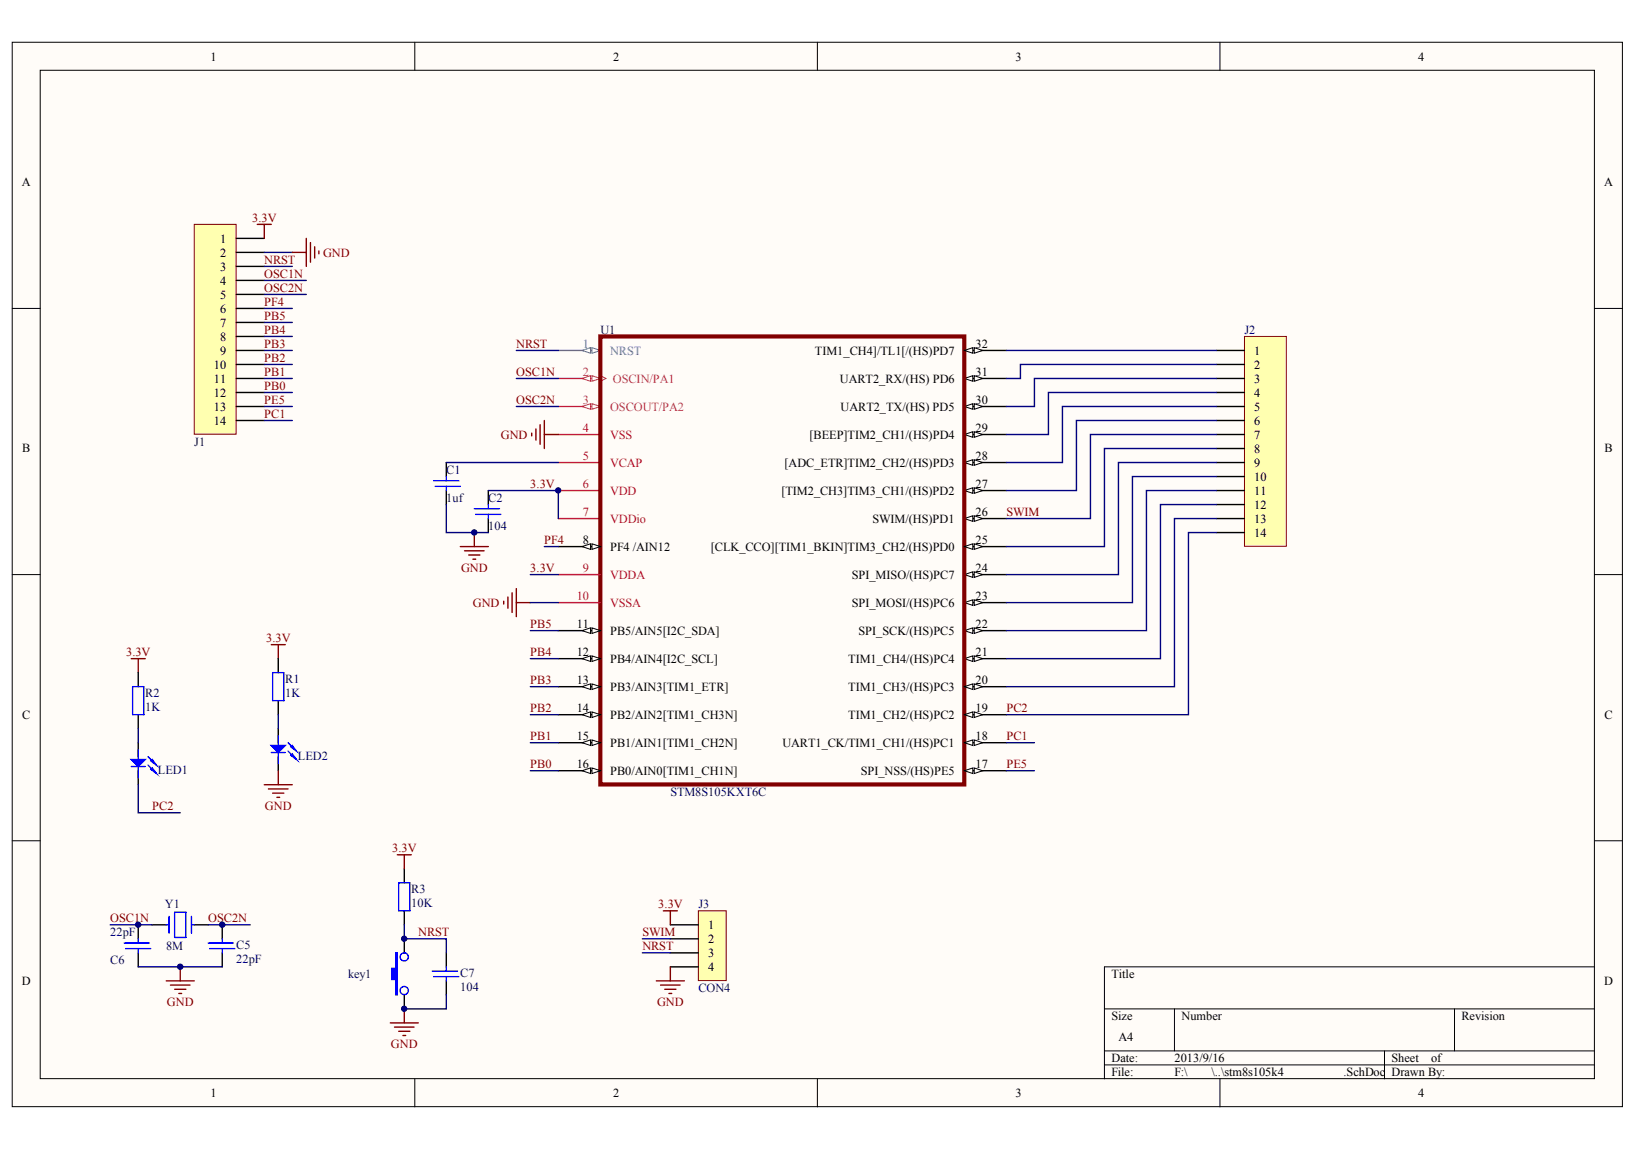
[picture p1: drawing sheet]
<svg xmlns="http://www.w3.org/2000/svg" width="289mm" height="203mm" viewBox="0 0 289 203" stroke-linecap="round" stroke-linejoin="round" font-family="sans-serif">
<defs><g id="words">
<g font-size="2.2">
<text x="37.1" y="10.7">1</text>
<text x="108.1" y="10.7">2</text>
<text x="179.2" y="10.7">3</text>
<text x="250.2" y="10.7">4</text>
<text x="3.9" y="32.9">A</text>
<text x="283" y="32.9">A</text>
<text x="38.9" y="42.8">1</text>
<text x="38.9" y="45.3">2</text>
<text x="38.9" y="47.8">3</text>
<text x="38.9" y="50.2">4</text>
<text x="38.9" y="52.7">5</text>
<text x="38.9" y="55.2">6</text>
<text x="38.9" y="57.7">7</text>
<text x="37.7" y="65.1">10</text>
<text x="38.9" y="60.1">8</text>
<text x="38.9" y="62.6">9</text>
<text x="143.8" y="62.6">TIM1_CH4]/TL1[/(HS)PD7</text>
<text x="172.1" y="61.4">32</text>
<text x="221.2" y="62.6">1</text>
<text x="221.2" y="65.1">2</text>
<text x="37.7" y="67.5">11</text>
<text x="37.7" y="70">12</text>
<text x="148.2" y="67.5">UART2_RX/(HS) PD6</text>
<text x="172.1" y="71.2">30</text>
<text x="172.1" y="66.3">31</text>
<text x="221.2" y="67.5">3</text>
<text x="221.2" y="70">4</text>
<text x="37.7" y="72.5">13</text>
<text x="37.7" y="74.9">14</text>
<text x="142.8" y="77.4">[BEEP]TIM2_CH1/(HS)PD4</text>
<text x="148.3" y="72.5">UART2_TX/(HS) PD5</text>
<text x="172.1" y="76.2">29</text>
<text x="221.2" y="72.5">5</text>
<text x="221.2" y="74.9">6</text>
<text x="221.2" y="77.4">7</text>
<text x="3.9" y="79.8">B</text>
<text x="138.4" y="82.4">[ADC_ETR]TIM2_CH2/(HS)PD3</text>
<text x="172.1" y="81.1">28</text>
<text x="221.2" y="79.9">8</text>
<text x="221.2" y="82.4">9</text>
<text x="283" y="79.8">B</text>
<text x="137.8" y="87.3">[TIM2_CH3]TIM3_CH1/(HS)PD2</text>
<text x="172.1" y="86.1">27</text>
<text x="221.2" y="84.8">10</text>
<text x="221.2" y="87.3">11</text>
<text x="221.2" y="89.8">12</text>
<text x="102.8" y="96">8</text>
<text x="153.9" y="92.2">SWIM/(HS)PD1</text>
<text x="172.1" y="91">26</text>
<text x="172.1" y="96">25</text>
<text x="221.2" y="92.2">13</text>
<text x="221.2" y="94.7">14</text>
<text x="107.6" y="97.2">PF4 /AIN12</text>
<text x="125.4" y="97.2">[CLK_CCO][TIM1_BKIN]TIM3_CH2/(HS)PD0</text>
<text x="172.1" y="100.9">24</text>
<text x="150.3" y="102.1">SPI_MISO/(HS)PC7</text>
<text x="150.3" y="107.1">SPI_MOSI/(HS)PC6</text>
<text x="172.1" y="105.8">23</text>
<text x="101.7" y="110.8">11</text>
<text x="107.6" y="112">PB5/AIN5[I2C_SDA]</text>
<text x="151.4" y="112">SPI_SCK/(HS)PC5</text>
<text x="172.1" y="110.8">22</text>
<text x="101.7" y="115.7">12</text>
<text x="107.6" y="117">PB4/AIN4[I2C_SCL]</text>
<text x="149.6" y="117">TIM1_CH4/(HS)PC4</text>
<text x="172.1" y="115.7">21</text>
<text x="101.7" y="120.7">13</text>
<text x="101.7" y="125.6">14</text>
<text x="107.6" y="121.9">PB3/AIN3[TIM1_ETR]</text>
<text x="149.6" y="121.9">TIM1_CH3/(HS)PC3</text>
<text x="172.1" y="125.6">19</text>
<text x="172.1" y="120.7">20</text>
<text x="3.9" y="126.8">C</text>
<text x="101.7" y="130.5">15</text>
<text x="107.6" y="126.8">PB2/AIN2[TIM1_CH3N]</text>
<text x="107.6" y="131.8">PB1/AIN1[TIM1_CH2N]</text>
<text x="138" y="131.8">UART1_CK/TIM1_CH1/(HS)PC1</text>
<text x="149.6" y="126.8">TIM1_CH2/(HS)PC2</text>
<text x="172.1" y="130.5">18</text>
<text x="283" y="126.8">C</text>
<text x="101.7" y="135.5">16</text>
<text x="107.6" y="136.7">PB0/AIN0[TIM1_CH1N]</text>
<text x="151.8" y="136.7">SPI_NSS/(HS)PE5</text>
<text x="172.1" y="135.5">17</text>
<text x="124.9" y="163.9">1</text>
<text x="124.9" y="166.4">2</text>
<text x="3.9" y="173.7">D</text>
<text x="124.9" y="168.8">3</text>
<text x="124.9" y="171.3">4</text>
<text x="196" y="172.5">Title</text>
<text x="283" y="173.7">D</text>
<text x="196" y="179.9">Size</text>
<text x="208.4" y="179.9">Number</text>
<text x="257.8" y="179.9">Revision</text>
<text x="197.3" y="183.6">A4</text>
<text x="196" y="187.3">Date:</text>
<text x="196" y="189.8">File:</text>
<text x="207.2" y="187.3">2013/9/16</text>
<text x="207.2" y="189.8">F:\</text>
<text x="213.7" y="189.8">\..\stm8s105k4</text>
<text x="237" y="189.8">.SchDoc</text>
<text x="245.4" y="187.3">Sheet</text>
<text x="245.4" y="189.8">Drawn By:</text>
<text x="252.5" y="187.3">of</text>
<text x="37.1" y="193.5">1</text>
<text x="108.1" y="193.5">2</text>
<text x="179.2" y="193.5">3</text>
<text x="250.2" y="193.5">4</text>
</g>
<g font-size="2.2" fill="#800000">
<text x="44.5" y="39.1">3.3V</text>
<text x="46.6" y="46.5">NRST</text>
<text x="57" y="45.3">GND</text>
<text x="46.6" y="49">OSC1N</text>
<text x="46.6" y="51.5">OSC2N</text>
<text x="46.6" y="53.9">PF4</text>
<text x="46.6" y="58.9">PB4</text>
<text x="46.6" y="56.4">PB5</text>
<text x="46.6" y="63.8">PB2</text>
<text x="46.6" y="61.4">PB3</text>
<text x="91.1" y="61.4">NRST</text>
<text x="46.6" y="68.8">PB0</text>
<text x="46.6" y="66.3">PB1</text>
<text x="46.6" y="71.2">PE5</text>
<text x="91.1" y="66.3">OSC1N</text>
<text x="91.1" y="71.2">OSC2N</text>
<text x="46.6" y="73.7">PC1</text>
<text x="88.4" y="77.4">GND</text>
<text x="93.5" y="86.1">3.3V</text>
<text x="96" y="96">PF4</text>
<text x="177.5" y="91">SWIM</text>
<text x="81.3" y="100.8">GND</text>
<text x="93.5" y="100.9">3.3V</text>
<text x="83.4" y="107.1">GND</text>
<text x="47" y="113.2">3.3V</text>
<text x="93.5" y="110.8">PB5</text>
<text x="22.3" y="115.7">3.3V</text>
<text x="93.5" y="115.7">PB4</text>
<text x="93.5" y="125.6">PB2</text>
<text x="93.5" y="120.7">PB3</text>
<text x="177.5" y="125.6">PC2</text>
<text x="93.5" y="130.5">PB1</text>
<text x="177.5" y="130.5">PC1</text>
<text x="93.5" y="135.5">PB0</text>
<text x="177.5" y="135.5">PE5</text>
<text x="26.9" y="142.9">PC2</text>
<text x="46.7" y="142.8">GND</text>
<text x="69.2" y="150.3">3.3V</text>
<text x="116.1" y="160.2">3.3V</text>
<text x="19.4" y="162.7">OSC1N</text>
<text x="36.7" y="162.7">OSC2N</text>
<text x="73.8" y="165.1">NRST</text>
<text x="113.3" y="167.6">NRST</text>
<text x="113.3" y="165.1">SWIM</text>
<text x="29.4" y="177.4">GND</text>
<text x="115.9" y="177.4">GND</text>
<text x="69" y="184.8">GND</text>
</g>
<g font-size="2.2" fill="#000080">
<text x="105.9" y="58.9">U1</text>
<text x="219.5" y="58.9">J2</text>
<text x="34.3" y="78.7">J1</text>
<text x="78.7" y="83.6">C1</text>
<text x="78.7" y="88.5">1uf</text>
<text x="86.1" y="88.5">C2</text>
<text x="86.1" y="93.5">104</text>
<text x="25.6" y="122.9">R2</text>
<text x="25.6" y="125.4">1K</text>
<text x="50.3" y="120.4">R1</text>
<text x="50.3" y="122.9">1K</text>
<text x="27.8" y="136.5">LED1</text>
<text x="52.5" y="134">LED2</text>
<text x="118.2" y="140.4">STM8S105KXT6C</text>
<text x="29.1" y="160.2">Y1</text>
<text x="72.5" y="157.5">R3</text>
<text x="72.5" y="160">10K</text>
<text x="123.2" y="160.2">J3</text>
<text x="19.4" y="165.1">22pF</text>
<text x="29.3" y="167.6">8M</text>
<text x="41.7" y="167.4">C5</text>
<text x="19.4" y="170.1">C6</text>
<text x="41.7" y="169.8">22pF</text>
<text x="61.4" y="172.6">key1</text>
<text x="81.2" y="172.3">C7</text>
<text x="81.2" y="174.8">104</text>
<text x="123.2" y="175">CON4</text>
</g>
<g font-size="2.2" fill="#009cca">
<text x="102.8" y="61.4">1</text>
<text x="107.6" y="62.6">NRST</text>
</g>
<g font-size="2.2" fill="#c5008e">
<text x="102.8" y="66.3">2</text>
<text x="102.8" y="71.2">3</text>
<text x="108.1" y="67.5">OSCIN/PA1</text>
<text x="107.6" y="72.5">OSCOUT/PA2</text>
</g>
<g font-size="2.2" fill="#ee0e22">
<text x="102.8" y="76.2">4</text>
<text x="107.6" y="77.4">VSS</text>
<text x="102.8" y="81.1">5</text>
<text x="107.6" y="82.4">VCAP</text>
<text x="102.8" y="86.1">6</text>
<text x="107.6" y="87.3">VDD</text>
<text x="102.8" y="91">7</text>
<text x="107.6" y="92.2">VDDio</text>
<text x="102.8" y="100.9">9</text>
<text x="101.7" y="105.8">10</text>
<text x="107.6" y="102.1">VDDA</text>
<text x="107.6" y="107.1">VSSA</text>
</g>
</g></defs>
<g fill="#fffcf8" stroke="#000" stroke-width=".18">
<path d="M2.2 7.5h284v187.7h-284z"/>
<path d="M7.1 12.4h274.1v177.9h-274.1z"/>
</g>
<g fill="none" stroke="#000" stroke-width=".18">
<path d="M73.2 7.5v4.9M144.2 7.5v4.9M215.2 7.5v4.9M2.2 54.4h4.9M281.3 54.4h4.9M2.2 101.4h4.9M281.3 101.4h4.9M2.2 148.3h4.9M281.3 148.3h4.9M194.8 178h86.5M207.2 178v7.4M256.6 178v7.4"/>
<path d="M281.3 170.5h-86.5v19.8M73.2 190.3v5M144.2 190.3v5M194.8 185.4h86.5M194.8 187.8h86.5M215.2 190.3v5M244.2 185.4v4.9"/>
</g>
<path d="M170.1 76.6h7.4" fill="none" stroke="#000" stroke-width=".25"/>
<g fill="#fffcf8" stroke="#000" stroke-width=".18">
<path d="M170.1 76.6l1.5-.5v1z"/>
<path d="M171.8 76.1l1.5 .5-1.5 .5z"/>
</g>
<path d="M170.1 71.7h7.4" fill="none" stroke="#000" stroke-width=".25"/>
<g fill="#fffcf8" stroke="#000" stroke-width=".18">
<path d="M170.1 71.7l1.5-.5v1z"/>
<path d="M171.8 71.2l1.5 .5-1.5 .5z"/>
</g>
<path d="M170.1 66.8h7.4" fill="none" stroke="#000" stroke-width=".25"/>
<g fill="#fffcf8" stroke="#000" stroke-width=".18">
<path d="M170.1 66.8l1.5-.5v1z"/>
<path d="M171.8 66.3l1.5 .5-1.5 .5z"/>
</g>
<path d="M98.5 61.8h7.4" fill="none" stroke="#009cca" stroke-width=".25"/>
<g fill="#fffcf8" stroke="#009cca" stroke-width=".18">
<path d="M104.4 61.3l1.5 .5-1.5 .5z"/>
<path d="M102.7 61.8l1.5-.5v1z"/>
</g>
<path d="M98.5 66.8h7.4" fill="none" stroke="#c5008e" stroke-width=".25"/>
<path d="M105.9 66.3l1 .5-1 .5" fill="none" stroke="#c5008e" stroke-width=".18"/>
<g fill="#fffcf8" stroke="#c5008e" stroke-width=".18">
<path d="M104.4 66.3l1.5 .5-1.5 .5z"/>
<path d="M102.7 66.8l1.5-.5v1z"/>
</g>
<path d="M98.5 71.7h7.4" fill="none" stroke="#c5008e" stroke-width=".25"/>
<g fill="#fffcf8" stroke="#c5008e" stroke-width=".18">
<path d="M104.4 71.2l1.5 .5-1.5 .5z"/>
<path d="M102.7 71.7l1.5-.5v1z"/>
</g>
<path d="M98.5 76.6h7.4M98.5 81.6h7.4M98.5 86.5h7.4M98.5 91.5h7.4" fill="none" stroke="#ee0e22" stroke-width=".25"/>
<path d="M170.1 81.6h7.4" fill="none" stroke="#000" stroke-width=".25"/>
<g fill="#fffcf8" stroke="#000" stroke-width=".18">
<path d="M170.1 81.6l1.5-.5v1z"/>
<path d="M171.8 81.1l1.5 .5-1.5 .5z"/>
</g>
<path d="M170.1 86.5h7.4" fill="none" stroke="#000" stroke-width=".25"/>
<g fill="#fffcf8" stroke="#000" stroke-width=".18">
<path d="M170.1 86.5l1.5-.5v1z"/>
<path d="M171.8 86l1.5 .5-1.5 .5z"/>
</g>
<path d="M170.1 91.5h7.4" fill="none" stroke="#000" stroke-width=".25"/>
<g fill="#fffcf8" stroke="#000" stroke-width=".18">
<path d="M170.1 91.5l1.5-.5v1z"/>
<path d="M171.8 91l1.5 .5-1.5 .5z"/>
</g>
<path d="M170.1 101.4h7.4" fill="none" stroke="#000" stroke-width=".25"/>
<g fill="#fffcf8" stroke="#000" stroke-width=".18">
<path d="M170.1 101.4l1.5-.5v.9z"/>
<path d="M171.8 100.9l1.5 .5-1.5 .4z"/>
</g>
<path d="M170.1 106.3h7.4" fill="none" stroke="#000" stroke-width=".25"/>
<g fill="#fffcf8" stroke="#000" stroke-width=".18">
<path d="M170.1 106.3l1.5-.5v1z"/>
<path d="M171.8 105.8l1.5 .5-1.5 .5z"/>
</g>
<path d="M170.1 111.2h7.4" fill="none" stroke="#000" stroke-width=".25"/>
<g fill="#fffcf8" stroke="#000" stroke-width=".18">
<path d="M170.1 111.2l1.5-.5v1z"/>
<path d="M171.8 110.7l1.5 .5-1.5 .5z"/>
</g>
<path d="M170.1 116.2h7.4" fill="none" stroke="#000" stroke-width=".25"/>
<g fill="#fffcf8" stroke="#000" stroke-width=".18">
<path d="M170.1 116.2l1.5-.5v1z"/>
<path d="M171.8 115.7l1.5 .5-1.5 .5z"/>
</g>
<path d="M105.9 59.3h64.2v79.1h-64.2z" fill="none" stroke="#800000" stroke-width=".74"/>
<path d="M98.5 96.4h7.4" fill="none" stroke="#000" stroke-width=".25"/>
<g fill="#fffcf8" stroke="#000" stroke-width=".18">
<path d="M104.4 95.9l1.5 .5-1.5 .5z"/>
<path d="M102.7 96.4l1.5-.5v1z"/>
</g>
<path d="M98.5 101.4h7.4M98.5 106.3h7.4" fill="none" stroke="#ee0e22" stroke-width=".25"/>
<path d="M98.5 111.2h7.4" fill="none" stroke="#000" stroke-width=".25"/>
<g fill="#fffcf8" stroke="#000" stroke-width=".18">
<path d="M104.4 110.7l1.5 .5-1.5 .5z"/>
<path d="M102.7 111.2l1.5-.5v1z"/>
</g>
<path d="M98.5 116.2h7.4" fill="none" stroke="#000" stroke-width=".25"/>
<g fill="#fffcf8" stroke="#000" stroke-width=".18">
<path d="M104.4 115.7l1.5 .5-1.5 .5z"/>
<path d="M102.7 116.2l1.5-.5v1z"/>
</g>
<path d="M98.5 121.1h7.4" fill="none" stroke="#000" stroke-width=".25"/>
<g fill="#fffcf8" stroke="#000" stroke-width=".18">
<path d="M104.4 120.6l1.5 .5-1.5 .5z"/>
<path d="M102.7 121.1l1.5-.5v1z"/>
</g>
<path d="M98.5 126.1h7.4" fill="none" stroke="#000" stroke-width=".25"/>
<g fill="#fffcf8" stroke="#000" stroke-width=".18">
<path d="M104.4 125.6l1.5 .5-1.5 .5z"/>
<path d="M102.7 126.1l1.5-.5v1z"/>
</g>
<path d="M98.5 131h7.4" fill="none" stroke="#000" stroke-width=".25"/>
<g fill="#fffcf8" stroke="#000" stroke-width=".18">
<path d="M104.4 130.5l1.5 .5-1.5 .5z"/>
<path d="M102.7 131l1.5-.5v1z"/>
</g>
<path d="M98.5 135.9h7.4" fill="none" stroke="#000" stroke-width=".25"/>
<g fill="#fffcf8" stroke="#000" stroke-width=".18">
<path d="M104.4 135.5l1.5 .4-1.5 .5z"/>
<path d="M102.7 135.9l1.5-.4v.9z"/>
</g>
<path d="M170.1 135.9h7.4" fill="none" stroke="#000" stroke-width=".25"/>
<g fill="#fffcf8" stroke="#000" stroke-width=".18">
<path d="M170.1 135.9l1.5-.4v.9z"/>
<path d="M171.8 135.5l1.5 .4-1.5 .5z"/>
</g>
<path d="M170.1 131h7.4" fill="none" stroke="#000" stroke-width=".25"/>
<g fill="#fffcf8" stroke="#000" stroke-width=".18">
<path d="M170.1 131l1.5-.5v1z"/>
<path d="M171.8 130.5l1.5 .5-1.5 .5z"/>
</g>
<path d="M170.1 126.1h7.4" fill="none" stroke="#000" stroke-width=".25"/>
<g fill="#fffcf8" stroke="#000" stroke-width=".18">
<path d="M170.1 126.1l1.5-.5v1z"/>
<path d="M171.8 125.6l1.5 .5-1.5 .5z"/>
</g>
<path d="M170.1 121.1h7.4" fill="none" stroke="#000" stroke-width=".25"/>
<g fill="#fffcf8" stroke="#000" stroke-width=".18">
<path d="M170.1 121.1l1.5-.5v1z"/>
<path d="M171.8 120.6l1.5 .5-1.5 .5z"/>
</g>
<path d="M170.1 96.4h7.4" fill="none" stroke="#000" stroke-width=".25"/>
<g fill="#fffcf8" stroke="#000" stroke-width=".18">
<path d="M170.1 96.4l1.5-.5v1z"/>
<path d="M171.8 95.9l1.5 .5-1.5 .5z"/>
</g>
<path d="M170.1 61.8h7.4" fill="none" stroke="#000" stroke-width=".25"/>
<g fill="#fffcf8" stroke="#000" stroke-width=".18">
<path d="M170.1 61.8l1.5-.5v1z"/>
<path d="M171.8 61.3l1.5 .5-1.5 .5z"/>
</g>
<g fill="none" stroke="#000" stroke-width=".25">
<path d="M78.7 81.6v2.5M78.7 86.5v2.5M86.1 86.5v2.5M86.1 91.5v2.4M71.3 153.2v2.5M24.4 163.1v2.5M24.4 168.1v2.4M26.9 163.1h2.4M34.3 163.1h2.4M39.2 163.1v2.5M39.2 168.1v2.4M71.3 160.7v2.4"/>
<path d="M71.3 165.6v2.5M71.3 175.5v2.5M78.7 168.1v2.4M78.7 173v2.5"/>
</g>
<g fill="none" stroke="#00f" stroke-width=".25">
<path d="M76.5 84.8h4.4M76.7 85.8h4.5M78.7 84.1v.7M78.7 85.8v.7M83.7 89.7h4.4M83.9 90.7h4.5M86.1 89v.7M86.1 90.7v.8M70.3 155.7h2v5h-2zM21.9 166.3h4.5M22.2 167.3h4.4M24.4 165.6v.7"/>
<path d="M24.4 167.3v.8M29.3 163.1h.5M29.8 161.6v3M30.8 160.9h2v4.5h-2zM33.8 161.6v3M33.8 163.1h.5M36.7 166.3h4.5M37 167.3h4.4M39.2 165.6v.7M39.2 167.3v.8M76.3 171.3h4.4M76.5 172.3h4.4"/>
<path d="M78.7 170.5v.8M78.7 172.3v.7"/>
<circle cx="71.3" cy="174.7" r=".72"/>
<circle cx="71.3" cy="168.8" r=".72"/>
</g>
<path d="M78.7 89v4.9h7.4M78.7 81.6h19.8M86.1 86.5h12.4v5M93.5 101.4h5M19.4 163.1h7.5M24.4 170.5h14.8M36.7 163.1h7.4M71.3 163.1v2.5h7.4v2.5M78.7 175.5v2.5h-7.4" fill="none" stroke="#000080" stroke-width=".25"/>
<g fill="none" stroke="#800000" stroke-width=".25">
<path d="M81.2 96.4h4.9M81.9 97.2h3.5M82.7 97.9h2M83.4 98.6h.5M83.7 93.9v2.5M88.8 106v.5M89.6 105.3v2M90.3 104.6v3.4M91.1 103.8v5M91.1 106.3h2.4M70.1 150.8h2.4M71.3 150.8v2.4"/>
<path d="M29.3 173h5M30.1 173.8h3.4M30.8 174.5h2M31.5 175.2h.5M31.8 170.5v2.5M71.3 178v2.4M68.8 180.4h5M69.6 181.2h3.4M70.3 181.9h2M71.1 182.7h.5"/>
</g>
<path d="M69.8 168.1h.3v7.4h-.3v-2.7h-.7v-2h.7z" fill-rule="evenodd" fill="#00f" stroke="#00f" stroke-width=".25"/>
<path d="M123.2 160.7h4.9v12.3h-4.9z" fill="#ffffb0" stroke="#800000" stroke-width=".18"/>
<path d="M24.4 118.7v2.4M49.1 116.2v2.5M24.4 126.1v2.4M24.4 131v2.5M24.4 135.9v2.5M49.1 123.6v2.5M49.1 128.5v2.5M49.1 133.5v2.4M118.2 163.1h5M118.2 165.6h5M118.2 168.1h5M118.2 170.5h5" fill="none" stroke="#000" stroke-width=".25"/>
<g fill="none" stroke="#800000" stroke-width=".25">
<path d="M23.1 116.2h2.5M24.4 116.2v2.5M47.8 113.7h2.5M49.1 113.7v2.5M46.6 138.4h5M47.4 139.2h3.4M48.1 139.9h2M49.1 135.9v2.5M48.8 140.6h.5M115.8 173h4.9M116.5 173.8h3.5M117 160.7h2.5"/>
<path d="M117.3 174.5h1.9M118 175.2h.5M118.2 160.7v2.4M118.2 170.5v2.5"/>
</g>
<path d="M91.1 61.8h7.4M91.1 66.8h7.4M91.1 71.7h7.4M96 96.4h2.5M24.4 138.4v5h7.4M24.4 128.5v2.5M49.1 126.1v2.4M113.3 165.6h4.9M113.3 168.1h4.9" fill="none" stroke="#000080" stroke-width=".25"/>
<path d="M48.1 118.7h2v4.9h-2zM23.1 135.2h2.5M23.4 121.1h2v5h-2zM24.4 132.2v5M26.1 133.5l1 1M26.1 135l1 .9M47.8 132.7h2.5M49.1 129.8v4.9M50.8 131l1 1M50.8 132.5l1 1" fill="none" stroke="#00f" stroke-width=".25"/>
<g fill="#00f" stroke="#00f" stroke-width=".25">
<path d="M23.1 134h2.5l-1.2 1.2z"/>
<path d="M26.9 134l.7 1-1-.8z"/>
<path d="M26.9 135.5l.7 .9-1-.7z"/>
<path d="M47.8 131.5h2.5l-1.2 1.2z"/>
<path d="M51.6 131.5l.7 1-1-.8z"/>
<path d="M51.6 133l.7 1-1-.8z"/>
</g>
<path d="M219.5 59.3h7.4v37.1h-7.4z" fill="#ffffb0" stroke="#800000" stroke-width=".18"/>
<g fill="none" stroke="#000" stroke-width=".25">
<path d="M214.6 61.8h4.9M214.6 64.3h4.9M214.6 66.8h4.9M214.6 69.2h4.9M214.6 71.7h4.9M214.6 74.2h4.9M214.6 76.6h4.9M214.6 79.1h4.9M214.6 81.6h4.9M214.6 84.1h4.9M214.6 86.5h4.9M214.6 89h4.9"/>
<path d="M214.6 91.5h4.9M214.6 93.9h4.9"/>
</g>
<g fill="none" stroke="#000080" stroke-width=".25">
<path d="M177.5 61.8h37.1M214.6 64.3h-34.6v2.5h-2.5M214.6 66.8h-32.1v4.9h-5M214.6 69.2h-29.7v7.4h-7.4M214.6 71.7h-27.2v9.9h-9.9M214.6 74.2h-24.7v12.3h-12.4M214.6 76.6h-22.3v14.9h-14.8M214.6 79.1h-19.8v17.3h-17.3M214.6 81.6h-17.3v19.8h-19.8M214.6 84.1h-14.8v22.2h-22.3M214.6 86.5h-12.4v24.7h-24.7M214.6 89h-9.9v27.2h-27.2"/>
<path d="M214.6 91.5h-7.4v29.6h-29.7M214.6 93.9h-5v32.2h-32.1"/>
</g>
<path d="M34.3 39.6h7.3v37h-7.3z" fill="#ffffb0" stroke="#800000" stroke-width=".18"/>
<g fill="none" stroke="#000" stroke-width=".25">
<path d="M41.7 42h4.9M41.7 44.5h4.9M41.7 47h4.9M41.7 49.5h4.9M41.7 51.9h4.9M41.7 54.4h4.9M41.7 56.9h4.9M41.7 59.3h4.9M41.7 61.8h4.9M41.7 64.3h4.9M41.7 66.8h4.9M41.7 69.2h4.9"/>
<path d="M41.7 71.7h4.9M41.7 74.2h4.9"/>
</g>
<g fill="none" stroke="#000080" stroke-width=".25">
<path d="M46.6 44.5h5M46.6 47h5M46.6 49.5h7.4M46.6 51.9h7.4M46.6 54.4h5M46.6 56.9h5M46.6 59.3h5M46.6 61.8h5M46.6 64.3h5M46.6 66.8h5M46.6 69.2h5M46.6 71.7h5"/>
<path d="M46.6 74.2h5M93.5 111.2h5M93.5 116.2h5M93.5 106.3h5M93.5 121.1h5M93.5 126.1h5M93.5 131h5M93.5 135.9h5M177.5 131h5M177.5 135.9h5"/>
</g>
<path d="M45.4 39.6h2.4M46.6 39.6v2.4M51.6 44.5h2.4M54 42v5M54.8 42.8v3.4M55.5 43.5v2M56.2 44.3v.5M93.8 76.4v.5M94.5 75.7v1.9M95.3 74.9v3.5M96 74.2v4.9M96 76.6h2.5" fill="none" stroke="#800000" stroke-width=".25"/>
<g fill="#000080" stroke="#000080" stroke-width=".18">
<circle cx="24.4" cy="163.1" r=".47"/>
<circle cx="31.8" cy="170.5" r=".48"/>
<circle cx="39.2" cy="163.1" r=".48"/>
<circle cx="71.3" cy="177.9" r=".47"/>
<circle cx="71.3" cy="165.6" r=".47"/>
<circle cx="83.7" cy="93.9" r=".48"/>
<circle cx="98.5" cy="86.5" r=".47"/>
</g>
<use href="#words"/>
</svg>
